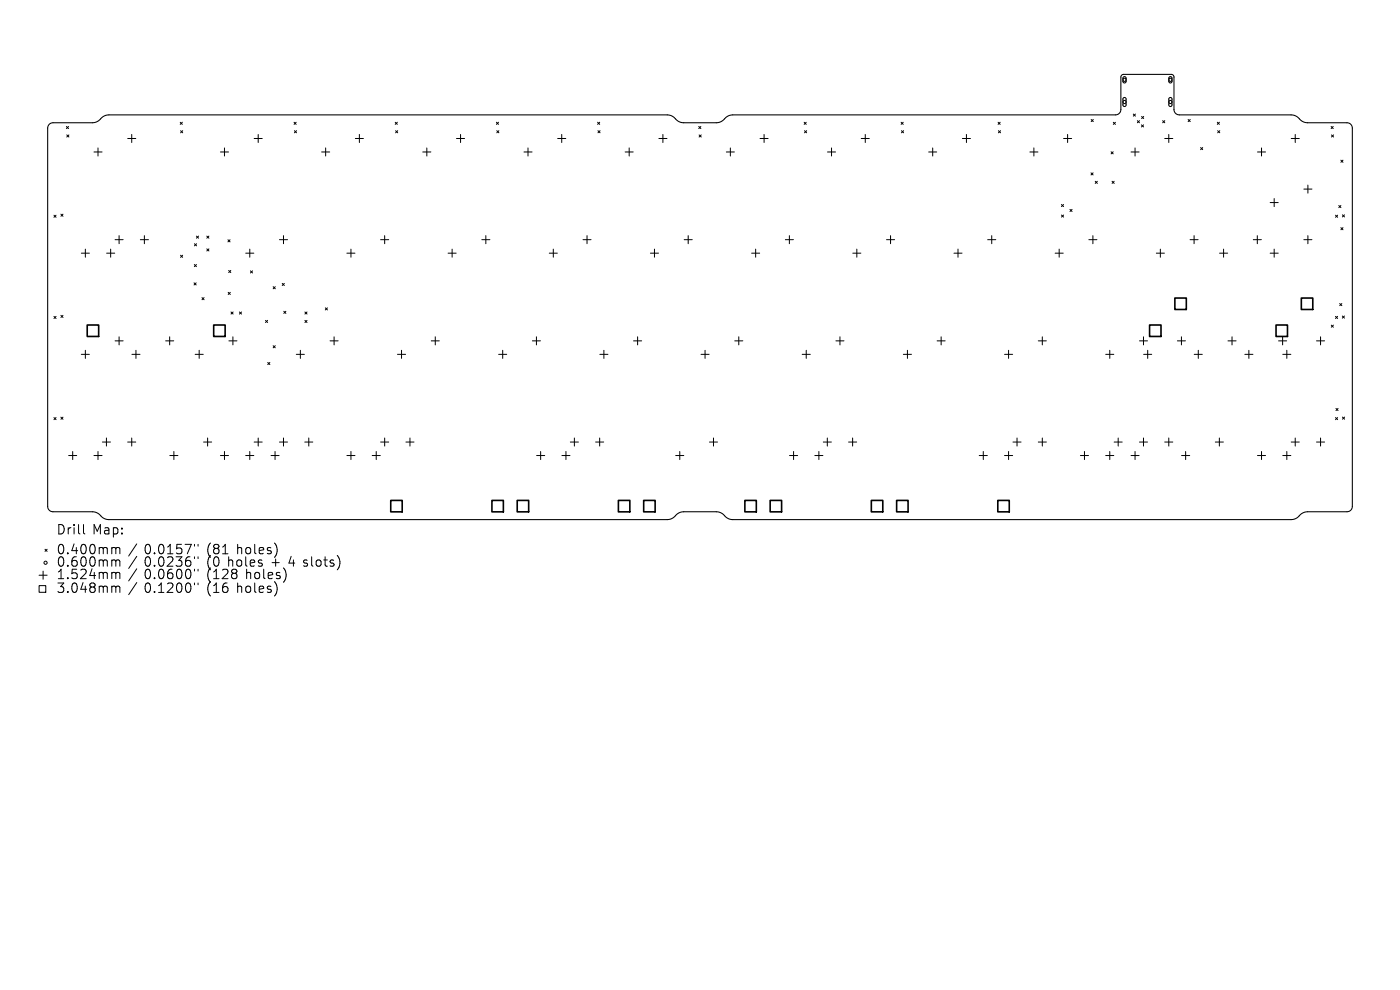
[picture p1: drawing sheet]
<svg xmlns="http://www.w3.org/2000/svg" width="297mm" height="210mm" viewBox="0 0 297 210" stroke-linecap="round" stroke-linejoin="round" font-family="sans-serif">
<defs><g id="words">
<g font-size="2.8">
<text x="12" y="113.8">Drill</text>
<text x="19.6" y="113.8">Map:</text>
<text x="12" y="118">0.400mm</text>
<text x="30.6" y="118">0.0157&quot;</text>
<text x="43.9" y="118">(81</text>
<text x="50.3" y="118">holes)</text>
<text x="12" y="120.6">0.600mm</text>
<text x="12" y="123.3">1.524mm</text>
<text x="30.6" y="120.6">0.0236&quot;</text>
<text x="30.6" y="123.3">0.0600&quot;</text>
<text x="43.9" y="120.6">(0</text>
<text x="43.9" y="123.3">(128</text>
<text x="48.4" y="120.6">holes</text>
<text x="52.2" y="123.3">holes)</text>
<text x="57.7" y="120.6">+</text>
<text x="61.5" y="120.6">4 slots)</text>
<text x="12" y="126.2">3.048mm</text>
<text x="30.6" y="126.2">0.1200&quot;</text>
<text x="43.9" y="126.2">(16</text>
<text x="50.3" y="126.2">holes)</text>
</g>
</g></defs>
<path d="M238.3 16.3h.3l.3 .2v.8l-.3 .3-.4-.2zM248.1 16.3h.3l.2 .2v.8l-.2 .3-.4-.2zM10.5 26.4l.7-.4h8.4a2.81 2.81 0 0 0 2.2-1.2l1.3-.4h118.4a3.4 3.4 0 0 1 2.3 1.3l1.2 .3h7a2.81 2.81 0 0 0 2.2-1.2l1.3-.4h81.2a1.13 1.13 0 0 0 1.1-1.2v-6.9l.2-.4 .3-.1 10.5 .1 .3 .4v6.9a1.13 1.13 0 0 0 1.1 1.2h23.7a3.4 3.4 0 0 1 2.3 1.3l1.2 .3h8.4a1.13 1.13 0 0 1 1.1 1.2v80.2a1.13 1.13 0 0 1-1.1 1.2h-8.4a2.81 2.81 0 0 0-2.2 1.2l-1.3 .4h-118.4a3.4 3.4 0 0 1-2.3-1.3l-1.2-.3h-7a2.81 2.81 0 0 0-2.2 1.2l-1.3 .4h-118.4a3.4 3.4 0 0 1-2.3-1.3l-1.2-.3h-8.4a1.13 1.13 0 0 1-1.1-1.2v-80.2zM238.3 20.8l.3-.1 .3 .3v1.3l-.3 .3-.4-.3zM248.1 20.8l.3-.1 .2 .3v1.3l-.2 .3-.4-.3z" fill="none" stroke="#000" stroke-width=".23"/>
<g fill="none" stroke="#000" stroke-width=".21">
<path d="M14.1 26.8l.4 .5M14.2 28.6l.4 .5M14.5 26.8l-.4 .5M14.6 28.6l-.4 .5M19.9 32.2h1.7M20.8 31.4v1.7M27.1 29.4h1.7M27.9 28.5v1.7M38.2 25.9l.5 .5M38.3 27.7l.5 .5M38.7 25.9l-.5 .5M38.8 27.7l-.5 .5"/>
<path d="M46.8 32.2h1.7M47.6 31.4v1.7M53.9 29.4h1.7M54.8 28.5v1.7M62.4 25.9l.4 .5M62.5 27.7l.4 .5M62.8 25.9l-.4 .5M62.9 27.7l-.4 .5M68.2 32.2h1.7M69.1 31.4v1.7M75.4 29.4h1.7M76.2 28.5v1.7"/>
<path d="M83.8 25.9l.5 .5M83.9 27.7l.5 .5M84.3 25.9l-.5 .5M84.4 27.7l-.5 .5M89.7 32.2h1.7M90.5 31.4v1.7M96.8 29.4h1.8M97.7 28.5v1.7M105.3 25.9l.5 .5M105.4 27.7l.4 .5M105.8 25.9l-.5 .5M105.8 27.7l-.4 .5"/>
<path d="M111.2 32.2h1.7M112 31.4v1.7M118.3 29.4h1.7M119.2 28.5v1.7M126.8 25.9l.4 .5M126.9 27.7l.4 .5M127.2 25.9l-.4 .5M127.3 27.7l-.4 .5M132.6 32.2h1.7M133.5 31.4v1.7M139.8 29.4h1.7M140.6 28.5v1.7"/>
<path d="M148.2 26.8l.5 .5M148.3 28.6l.5 .5M148.7 26.8l-.5 .5M148.8 28.6l-.5 .5M154.1 32.2h1.7M154.9 31.4v1.7M161.2 29.4h1.8M162.1 28.5v1.7M170.6 25.9l.4 .5M170.7 27.7l.4 .5M171 25.9l-.4 .5M171.1 27.7l-.4 .5"/>
<path d="M175.5 32.2h1.8M176.4 31.4v1.7M182.7 29.4h1.7M183.6 28.5v1.7M191.2 25.9l.4 .5M191.2 27.7l.5 .5M191.6 25.9l-.4 .5M191.7 27.7l-.5 .5M197 32.2h1.7M197.9 31.4v1.7M204.2 29.4h1.7M205 28.5v1.7"/>
<path d="M211.7 25.9l.5 .5M211.8 27.7l.5 .5M212.2 25.9l-.5 .5M212.3 27.7l-.5 .5M218.5 32.2h1.7M219.3 31.4v1.7M225.6 29.4h1.7M226.5 28.5v1.7M231.4 36.7l.5 .4M231.5 25.3l.4 .5M231.9 36.7l-.5 .4M231.9 25.3l-.4 .5"/>
<path d="M232.3 38.5l.5 .4M232.8 38.5l-.5 .4M235.7 32.2l.5 .4M235.9 38.5l.5 .4M236.2 32.2l-.5 .4M236.2 25.9l.4 .5M236.4 38.5l-.5 .4M236.6 25.9l-.4 .5M239.9 32.2h1.8M240.4 24.2l.5 .4M240.8 31.4v1.7M240.9 24.2l-.5 .4"/>
<path d="M241.3 25.6l.4 .4M241.7 25.6l-.4 .4M242.1 26.5l.5 .4M242.2 24.7l.4 .5M242.6 26.5l-.5 .4M242.6 24.7l-.4 .5M246.7 25.6l.4 .4M247.1 29.4h1.7M247.1 25.6l-.4 .4M248 28.5v1.7M252.1 25.3l.4 .5M252.5 25.3l-.4 .5"/>
<path d="M254.7 31.3l.5 .5M255.2 31.3l-.5 .5M258.2 25.9l.5 .5M258.3 27.7l.5 .5M258.7 25.9l-.5 .5M258.8 27.7l-.5 .5M266.8 32.2h1.7M267.6 31.4v1.7M273.9 29.4h1.7M274.8 28.5v1.7M277.5 39.3v1.7M282.4 26.8l.4 .5"/>
<path d="M282.5 28.6l.4 .5M282.8 26.8l-.4 .5M282.9 28.6l-.4 .5M284.5 34l.4 .4M284.9 34l-.4 .4M11.4 45.6l.5 .5M11.9 45.6l-.5 .5M12.9 45.4l.5 .5M13.4 45.4l-.5 .5M17.2 53.7h1.8M18.1 52.8v1.8M22.6 53.7h1.7"/>
<path d="M23.5 52.8v1.8M24.4 50.8h1.7M25.3 50v1.7M29.8 50.8h1.7M30.6 50v1.7M38.3 54.1l.5 .5M38.8 54.1l-.5 .5M41.2 60l.4 .4M41.2 56.1l.5 .5M41.2 51.7l.5 .5M41.6 60l-.4 .4M41.7 50.1l.4 .4"/>
<path d="M41.7 56.1l-.5 .5M41.7 51.7l-.5 .5M42.1 50.1l-.4 .4M43.9 50.1l.4 .4M43.9 52.8l.4 .4M44.3 50.1l-.4 .4M44.3 52.8l-.4 .4M48.4 50.9l.4 .4M48.5 57.4l.5 .4M48.8 50.9l-.4 .4M49 57.4l-.5 .4M52.1 53.7h1.7"/>
<path d="M53 52.8v1.8M53.1 57.5l.5 .4M53.6 57.5l-.5 .4M59.3 50.8h1.7M60.1 50v1.7M73.6 53.7h1.7M74.5 52.8v1.8M80.7 50.8h1.8M81.6 50v1.7M95.1 53.7h1.7M95.9 52.8v1.8M102.2 50.8h1.7"/>
<path d="M103.1 50v1.7M116.5 53.7h1.7M117.4 52.8v1.8M123.7 50.8h1.7M124.5 50v1.7M138 53.7h1.7M138.8 52.8v1.8M145.1 50.8h1.8M146 50v1.7M159.4 53.7h1.8M160.3 52.8v1.8M166.6 50.8h1.7"/>
<path d="M167.5 50v1.7M180.9 53.7h1.7M181.8 52.8v1.8M188.1 50.8h1.7M188.9 50v1.7M202.4 53.7h1.7M203.2 52.8v1.8M209.5 50.8h1.7M210.4 50v1.7M223.8 53.7h1.8M224.7 52.8v1.8M225.2 43.4l.4 .4"/>
<path d="M225.2 45.6l.4 .5M225.6 43.4l-.4 .4M225.6 45.6l-.4 .5M227 44.4l.4 .5M227.4 44.4l-.4 .5M231 50.8h1.7M231.9 50v1.7M245.3 53.7h1.7M246.2 52.8v1.8M252.5 50.8h1.7M253.3 50v1.7M258.7 53.7h1.7"/>
<path d="M259.6 52.8v1.8M265.9 50.8h1.7M266.7 50v1.7M269.5 53.7h1.7M269.5 43h1.7M270.3 42.1v1.7M270.3 52.8v1.8M276.6 50.8h1.7M276.6 40.1h1.7M277.5 50v1.7M283.3 45.6l.5 .5M283.8 45.6l-.5 .5"/>
<path d="M284 43.6l.5 .4M284.5 48.3l.4 .4M284.5 43.6l-.5 .4M284.8 45.6l.4 .4M284.9 48.3l-.4 .4M285.2 45.6l-.4 .4M11.4 67.1l.5 .5M11.9 67.1l-.5 .5M12.9 66.9l.5 .4M13.4 66.9l-.5 .4M17.2 75.2h1.8M18.1 74.3v1.7"/>
<path d="M24.4 72.3h1.7M25.3 71.4v1.8M28 75.2h1.7M28.8 74.3v1.7M35.1 72.3h1.8M36 71.4v1.8M41.4 75.2h1.7M42.3 74.3v1.7M42.8 63.1l.5 .5M43.3 63.1l-.5 .5M48.4 62l.5 .5M48.6 72.3h1.7"/>
<path d="M48.9 62l-.5 .5M49 66.2l.5 .4M49.4 71.4v1.8M49.5 66.2l-.5 .4M50.8 66.2l.4 .4M51.2 66.2l-.4 .4M56.3 68l.5 .4M56.8 68l-.5 .4M56.8 76.9l.5 .4M57.3 76.9l-.5 .4M57.9 60.8l.5 .5M57.9 73.3l.5 .5"/>
<path d="M58.4 60.8l-.5 .5M58.4 73.3l-.5 .5M59.9 60.1l.4 .5M60.2 66l.5 .5M60.3 60.1l-.4 .5M60.7 66l-.5 .5M62.9 75.2h1.7M63.7 74.3v1.7M64.7 66.2l.4 .4M64.7 68l.4 .4M65.1 66.2l-.4 .4M65.1 68l-.4 .4"/>
<path d="M69 65.3l.5 .5M69.5 65.3l-.5 .5M70 72.3h1.7M70.9 71.4v1.8M84.3 75.2h1.7M85.2 74.3v1.7M91.5 72.3h1.7M92.3 71.4v1.8M105.8 75.2h1.7M106.6 74.3v1.7M112.9 72.3h1.8M113.8 71.4v1.8"/>
<path d="M127.3 75.2h1.7M128.1 74.3v1.7M134.4 72.3h1.7M135.3 71.4v1.8M148.7 75.2h1.7M149.6 74.3v1.7M155.9 72.3h1.7M156.7 71.4v1.8M170.2 75.2h1.7M171 74.3v1.7M177.3 72.3h1.8M178.2 71.4v1.8"/>
<path d="M191.6 75.2h1.8M192.5 74.3v1.7M198.8 72.3h1.7M199.7 71.4v1.8M213.1 75.2h1.7M214 74.3v1.7M220.3 72.3h1.7M221.1 71.4v1.8M234.6 75.2h1.7M235.4 74.3v1.7M241.7 72.3h1.7M242.6 71.4v1.8"/>
<path d="M242.6 75.2h1.7M243.5 74.3v1.7M249.8 72.3h1.7M250.6 71.4v1.8M253.4 75.2h1.7M254.2 74.3v1.7M260.5 72.3h1.7M261.4 71.4v1.8M264.1 75.2h1.7M264.9 74.3v1.7M271.2 72.3h1.8M272.1 71.4v1.8"/>
<path d="M272.1 75.2h1.8M273 74.3v1.7M279.3 72.3h1.7M280.1 71.4v1.8M282.4 69l.5 .4M282.9 69l-.5 .4M283.3 67.1l.5 .5M283.8 67.1l-.5 .5M284.2 64.4l.5 .4M284.7 64.4l-.5 .4M284.8 67l.4 .5M285.2 67l-.4 .5"/>
<path d="M11.4 88.6l.5 .4M11.9 88.6l-.5 .4M12.9 88.5l.5 .4M13.4 88.5l-.5 .4M14.6 96.6h1.7M15.4 95.8v1.7M19.9 96.6h1.7M20.8 95.8v1.7M21.7 93.8h1.7M22.6 92.9v1.7M27.1 93.8h1.7M27.9 92.9v1.7"/>
<path d="M36 96.6h1.7M36.9 95.8v1.7M43.2 93.8h1.7M44 92.9v1.7M46.8 96.6h1.7M47.6 95.8v1.7M52.1 96.6h1.7M53 95.8v1.7M53.9 93.8h1.7M54.8 92.9v1.7M57.5 96.6h1.7M58.4 95.8v1.7"/>
<path d="M59.3 93.8h1.7M60.1 92.9v1.7M64.6 93.8h1.8M65.5 92.9v1.7M73.6 96.6h1.7M74.5 95.8v1.7M79 96.6h1.7M79.8 95.8v1.7M80.7 93.8h1.8M81.6 92.9v1.7M86.1 93.8h1.7M87 92.9v1.7"/>
<path d="M113.8 96.6h1.8M114.7 95.8v1.7M119.2 96.6h1.7M120.1 95.8v1.7M121 93.8h1.7M121.9 92.9v1.7M126.4 93.8h1.7M127.2 92.9v1.7M143.3 96.6h1.8M144.2 95.8v1.7M150.5 93.8h1.7M151.4 92.9v1.7"/>
<path d="M167.5 96.6h1.7M168.4 95.8v1.7M172.9 96.6h1.7M173.7 95.8v1.7M174.7 93.8h1.7M175.5 92.9v1.7M180 93.8h1.7M180.9 92.9v1.7M207.7 96.6h1.8M208.6 95.8v1.7M213.1 96.6h1.7M214 95.8v1.7"/>
<path d="M214.9 93.8h1.7M215.8 92.9v1.7M220.3 93.8h1.7M221.1 92.9v1.7M229.2 96.6h1.7M230.1 95.8v1.7M234.6 96.6h1.7M235.4 95.8v1.7M236.4 93.8h1.7M237.2 92.9v1.7M239.9 96.6h1.8M240.8 95.8v1.7"/>
<path d="M241.7 93.8h1.7M242.6 92.9v1.7M247.1 93.8h1.7M248 92.9v1.7M250.7 96.6h1.7M251.5 95.8v1.7M257.8 93.8h1.7M258.7 92.9v1.7M266.8 96.6h1.7M267.6 95.8v1.7M272.1 96.6h1.8M273 95.8v1.7"/>
<path d="M273.9 93.8h1.7M274.8 92.9v1.7M279.3 93.8h1.7M280.1 92.9v1.7M283.3 88.6l.5 .4M283.4 86.6l.5 .5M283.8 88.6l-.5 .4M283.9 86.6l-.5 .5M284.8 88.5l.4 .4M285.2 88.5l-.4 .4M9.5 116.5l.5 .5M10 116.5l-.5 .5"/>
<path d="M17.7 111.3v1.7l.3 .3M24.3 116.1l.3 .3M24.3 118.8l.3 .3M24.6 116.4v1.1M24.6 119.1v1M24.6 116.4l.3-.3 .4 .1 .1 1.3M24.6 119.1l.3-.3 .4 .1 .1 1.2M29 115.4l-1.7 2.5M29 118l-1.7 2.6M41.3 115.5v.4M41.3 118.1v.4M42 115.5v.4"/>
<path d="M42 118.1v.4M47.2 117.5h1.2M58.7 116v1.4M8.3 122h1.7M8.3 124.2h1.4v1.4h-1.4zM9.1 121.2v1.7M24.3 121.4l.3 .3M24.3 124.3l.3 .3M24.6 121.7v1.1M24.6 124.6v1.1M24.6 121.7l.3-.3 .4 .1 .1 1.3M24.6 124.6l.3-.3 .4 .1 .1 1.3"/>
<path d="M29 120.7l-1.7 2.5M29 123.6l-1.7 2.5M41.3 120.8v.3M41.3 123.7v.4M42 120.8v.3M42 123.7v.4M58.8 124.7l-.1 .9M60.7 121.8l-.1 .9"/>
<circle cx="238.6" cy="16.9" r=".34"/>
<circle cx="248.3" cy="16.9" r=".34"/>
<circle cx="238.6" cy="21.6" r=".34"/>
<circle cx="248.3" cy="21.6" r=".34"/>
<circle cx="9.7" cy="119.4" r=".34"/>
</g>
<g fill="none" stroke="#000" stroke-width=".34">
<path d="M18.5 68.9h2.4v2.5h-2.4zM45.3 68.9h2.5v2.5h-2.5zM243.9 68.9h2.4v2.5h-2.4zM249.2 63.2h2.5v2.5h-2.5zM270.7 68.9h2.4v2.5h-2.4zM276.1 63.2h2.4v2.5h-2.4zM82.9 106.1h2.4v2.5h-2.4zM104.4 106.1h2.4v2.5h-2.4zM109.7 106.1h2.5v2.5h-2.5zM131.2 106.1h2.4v2.5h-2.4zM136.6 106.1h2.4v2.5h-2.4zM158 106.1h2.4v2.5h-2.4z"/>
<path d="M163.4 106.1h2.4v2.5h-2.4zM184.8 106.1h2.5v2.5h-2.5zM190.2 106.1h2.4v2.5h-2.4zM211.7 106.1h2.4v2.5h-2.4z"/>
</g>
<use href="#words"/>
</svg>
